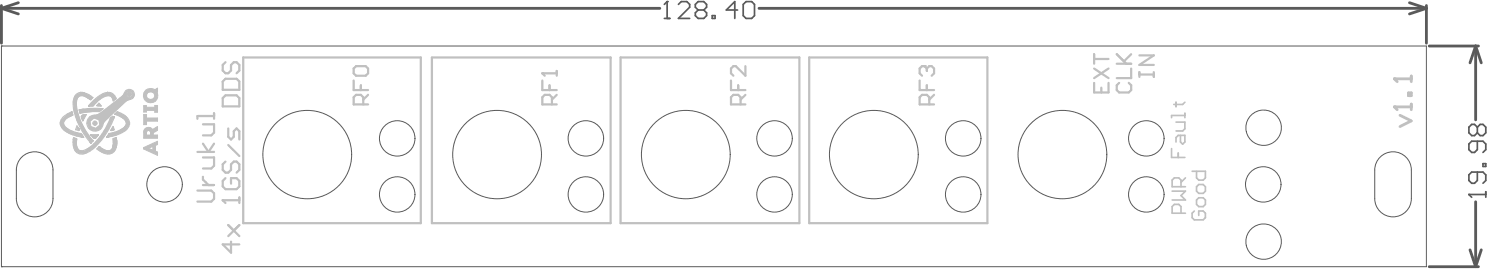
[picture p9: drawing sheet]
<svg xmlns="http://www.w3.org/2000/svg" width="447mm" height="81mm" viewBox="0 0 447 81" stroke-linecap="round" stroke-linejoin="round" font-family="sans-serif">
<path d="M.4 13.8h.1M.4 13.8h427.4v66h-427.4M.4 13.8v66M4.9 50.9v8.5M15.9 50.9v8.5M412.3 50.9v8.5M423.3 50.9v8.5M.4 79.8h.1" fill="none" stroke="#5a5a5a" stroke-width=".3"/>
<g fill="none" stroke="#5a5a5a" stroke-width=".84">
<path d="M.4 1.7v11.2M.4 2.5l5.1 1.7M.4 2.5h197.5M5.5 .8l-5.1 1.7M227.7 2.5h200.1M422.8 .8l5 1.7M427.8 2.5l-5 1.7M427.8 1.7v11.2M428.7 13.8h14.8M442.6 13.8l1.7 5M442.6 13.8v22.1M442.6 13.8l-1.7 5"/>
<path d="M428.7 79.8h14.8M440.9 74.8l1.7 5M442.6 60.4v19.4M444.3 74.8l-1.7 5"/>
</g>
<path d="M440.6 58.2h5.1M445.7 57.4v1.6" fill="none" stroke="#5a5a5a" stroke-width=".51"/>
<circle cx="440.6" cy="58.2" r=".25" fill="#5a5a5a"/>
<path d="M199.3 5.5h1.6M200.1 .5v5M443.1 38.1l.9-.9h.8l.9 .9v1.6l-.9 .9h-.8l-.9-.9M443.1 38.1l-.8-.9h-.9l-.8 .9v1.6l.8 .9h.9l.8-.9M443.1 38.1v1.6M440.6 58.2l.8 .8M443.1 51.5v2.5l-.8 .8h-.9l-.8-.8v-1.7l.8-.8h3.4l.9 .8v1.7l-.9 .8M443.1 42.3v2.5l-.8 .8h-.9l-.8-.8v-1.7l.8-.8h3.4l.9 .8v1.7l-.9 .8M444.8 49h.9v.8h-.9z" fill="none" stroke="#5a5a5a" stroke-width=".51"/>
<circle cx="200.1" cy=".5" r=".25" fill="#5a5a5a"/>
<path d="M200.1 .5l-.8 .8M203.5 1.3l.8-.8h1.7l.9 .8v.9l-3.4 3.3h3.4M209.4 3l-.8 .8v.9l.8 .8h1.7l.8-.8v-.9l-.8-.8M209.4 3l-.8-.8v-.9l.8-.8h1.7l.8 .8v.9l-.8 .8M209.4 3h1.7M213.6 4.7h.9v.8h-.9zM221.2 3h-3.3l2.5-2.5v5M222.9 1.3l.9-.8h1.7l.8 .8v3.4l-.8 .8h-1.7l-.9-.8z" fill="none" stroke="#5a5a5a" stroke-width=".51"/>
<g fill="none" stroke="#5a5a5a" stroke-width=".3">
<path d="M373.8 39.3a5.3 5.3 0 0 1 6.6-6.2 5.3 5.3 0 0 1 2.6 8.6 5.3 5.3 0 0 1-8.9-1.5l-.3-.8M4.9 50.9a5.5 5.5 0 0 1 5.5-5.5 5.5 5.5 0 0 1 5.5 5.5M4.9 59.4a5.5 5.5 0 0 0 5.5 5.5 5.5 5.5 0 0 0 5.5-5.5M412.3 50.9a5.5 5.5 0 0 1 5.5-5.5 5.5 5.5 0 0 1 5.5 5.5M412.3 59.4a5.5 5.5 0 0 0 5.5 5.5 5.5 5.5 0 0 0 5.5-5.5M373.8 73.3a5.3 5.3 0 0 1 6.6-6.2 5.3 5.3 0 0 1 2.6 8.7 5.3 5.3 0 0 1-8.9-1.6l-.3-.8"/>
<circle cx="49.4" cy="55.2" r="5.3"/>
<circle cx="92.2" cy="46.3" r="13.3"/>
<circle cx="119.2" cy="41.4" r="5.3"/>
<circle cx="119.2" cy="58.2" r="5.3"/>
<circle cx="149.1" cy="46.3" r="13.3"/>
<circle cx="175.7" cy="41.4" r="5.3"/>
<circle cx="175.7" cy="58.2" r="5.3"/>
<circle cx="205.8" cy="46.3" r="13.3"/>
<circle cx="232.3" cy="41.4" r="5.3"/>
<circle cx="232.3" cy="58.2" r="5.3"/>
<circle cx="262.1" cy="46.3" r="13.3"/>
<circle cx="288.9" cy="41.4" r="5.3"/>
<circle cx="288.9" cy="58.2" r="5.3"/>
<circle cx="318.7" cy="46.3" r="13.3"/>
<circle cx="343.8" cy="41.4" r="5.3"/>
<circle cx="343.8" cy="58.2" r="5.3"/>
<circle cx="378.9" cy="55.2" r="5.3"/>
</g>
<g fill="#c0c0c0">
<path d="M23.2 37.9l.3 .3v.6h-.6z"/>
<path d="M28.2 36.3l.7 .1 .2 .5-.2 .5-.4 .1-.4-.2-.3-.4z"/>
<path d="M24.5 34.6l1.4-.4-1 2z"/>
<path d="M33.8 38l.5 .8-1 .2z"/>
<path d="M43.6 38.4a1.52 1.52 0 0 1 2.1 .3l1.5-.8v1.1l-1.1 .7-.1 .7h1.2v1h-4.1v-1h2v-.8l-.2-.5-.4-.1-.6 .6v.8h-.8v-1.3z"/>
<path d="M43.1 31.6h.8v.5h2.5v-.5h.8v2h-.8v-.6h-2.5v.5h-.8z"/>
<path d="M43.1 34.3h.8v1h3.3v.9h-3.3v1.1h-.8z"/>
<path d="M43.5 27.3a2.41 2.41 0 0 1 2.9-.5l.8-.4-.1 1.1a2.17 2.17 0 0 1-1.3 3.2 2.17 2.17 0 0 1-2.8-2.1h1a1.2 1.2 0 0 0 1.5 1.1 1.2 1.2 0 0 0 .7-1.7 1.24 1.24 0 0 0-1.3-.5 1.24 1.24 0 0 0-.9 1.1h-1z"/>
<path d="M43 44.2l4.2-1.9v.9l-.6 .3v1l-.8 .4v-1.1l-1.3 .6 1.3 .5 .8-.4v.7l.6 .3v.9l-4.2-1.8z"/>
<path d="M27.3 40.4h2.1l-.8 .9-.6-.1z"/>
<path d="M29.8 43.9l.9 .6 1.4 .6h.7l.7-.4 .3-.7 .1-2.5 1-.3 .1 1.8-.3 1.5a2.56 2.56 0 0 1-3.7 1.3l-1.9-1.2z"/>
<path d="M28.2 30l2.2-1.7 1.7-.6a2.36 2.36 0 0 1 2.7 1.8l-.8 .7-.3-.9-.7-.6a4.9 4.9 0 0 0-4.1 2l-1.1 1-1.2-.1z"/>
<path d="M29.7 30.9l.5 .8-1.2-.1z"/>
<path d="M18.2 35.9l2.3-2 1.1-.4 .2 .2v.7h-.2l-.6 .5h-.4l-1.2 1.1-.3 .4v.9l1 1.2h.3l.6 .6h.6l.5 .5 1.8 .2 .5 .3 .5 .6v.4h-.6l-.3-.3h-1.2l-.4-.4-1.4-.2-.6-.5h-.4l-1.8-1.8z"/>
<path d="M26.9 35l1.2-.6 .1 .9-1.2 1 .3 1.5 1.4 .6 1.2-1-.2-1.5-1.5-.6-.1-.9h.8l.9-.3 7-5.4 1-1.6 1.3-.4 .9 .6 .3 1-.6 .3-.1-1-1-.3-.7 .6 .1 1 1 .3 1.3-.9a1.91 1.91 0 0 1-2 1.7l-7.4 6.9a2.46 2.46 0 0 1-1.6 2.2 2.46 2.46 0 0 1-2.7-.7l-.5-1.6 .1-.9z"/>
<path d="M34.4 34.2l.8-.8a4.1 4.1 0 0 1 3.7 3.8l-.4 .8a8.5 8.5 0 0 1-6.4 3l.6-1a7.4 7.4 0 0 0 5-2.5l.2-.8a4.7 4.7 0 0 0-3.5-2.5z"/>
<path d="M23.8 32.9l4.2-.5 2.9 .1-1.1 .9-5.8 .4z"/>
<path d="M22.1 41.2l.9 .3a3 3 0 0 0 1 3.5l1.4 .1a18.5 18.5 0 0 0 7.7-9.7l.6-.6 .6 .2a19.8 19.8 0 0 1-7.2 10.1l-1.8 .9a2.51 2.51 0 0 1-3.3-2.4z"/>
<path d="M23.2 28l1.6-.3 1.1 .3 2 1.2-.8 .6-1.4-.8-1.2-.4-1 .4-.4 .7-.2 1.3a19.2 19.2 0 0 0 5 11.1l-.6 .7a24 24 0 0 1-5.2-9.9 4.7 4.7 0 0 1 1.1-4.9z"/>
<circle cx="38.8" cy="28.2" r=".63"/>
</g>
<g fill="none" stroke="#c0c0c0" stroke-width=".33">
<path d="M18.1 36.6v.6M21.1 33.7l-1.1 .5M21.2 33.7l.4-.2 .2 .9-1.2 .6M21.2 33.7h-.1M22 30.5v.2M21.9 42.7h.1M22 42.2l-.1 .1M22 41.6v.3M22 41.5v.1M22 41.4v.1M22.1 41.3l-.1 .1M22.1 41.2v.1"/>
<path d="M23 41.8v.2M23 41.7h.1M23 41.5l-.1 .7"/>
</g>
<circle cx="23.6" cy="38.6" r=".17" fill="#c0c0c0"/>
<g fill="none" stroke="#c0c0c0" stroke-width=".33">
<path d="M23.3 38l.3 .6M23.6 38.6v.1M23.6 38.6h.1M23.6 38.7h.1M23.6 39v.1M23.6 39h.1M24.1 33.8h.1M24.2 33.8h-.1M25.2 32.6l-1.5 .3 .3 .9M26.6 31.7h.1M27.5 33.4l-3.4 .4M27.8 31.7h-1.2"/>
<path d="M28.2 31.3l-.2 .3M28.3 31.3h-.1M24.2 41h.1M24.3 41h.2M24.4 41l.6 .1M24.6 40.4l.1 .1M24.7 40.5l.1 .1M24.8 40.6l.3 .4M25 41.1h.1M25 41h.1M25.1 41l-.1 .1M27 42.5l.1 .1"/>
<path d="M27.1 42.6h.1M27.1 42.6l.1 .1M27.3 40.4l.1 .1M27.3 40.4h.1M27.4 40.5h.1M27.4 40.5l.1 .1M27.5 40.6l.4 .5M27.9 42.1h.1M27.9 42.1l-.7 .6M28.4 41.3h.1M29.2 40.7l-.4 .5"/>
</g>
<circle cx="26.6" cy="31.7" r=".17" fill="#c0c0c0"/>
<g fill="none" stroke="#c0c0c0" stroke-width=".33">
<path d="M23.2 37.9l.4 1.2-.9-.3 .4-1.2 .2 .4M24.1 27.7h.1M24.2 27.7h.9M24.4 35l.3 .9M24.7 35.9h.1M24.8 35.9v.1M24.8 36v.1M25 27.7l.3 .1M25.6 34.3l-.8 1.8M25.6 34.3h.3l-1.1 1.8M25.6 34.3l-.8 .1M26 29.1l.9 .6"/>
<path d="M26.6 31.7h.1M26.7 31.6l-.1 .1M26.7 31.5v.1M26.9 29.7h.1M27.6 30.6l-.9 1M27.9 29.2l-.7 .7-.3-.2M29 31.6l.7-.7 .7 .8M29.2 30.4l-.9 .9M30.2 32.5h.7l-1.1 .9M32.2 27.7h.1M32.2 27.7h.8zM32.9 39.9h-.1"/>
<path d="M32.9 39.9h.1M33.1 35.4h.1M33.3 39l.6-1.2 .4 1-.9 .2M33.8 38l.3 .9M34.1 35.6l-.2 .3M34.1 35.5v.1M34.2 35.2v.1M34.2 35.2l-.1 .3M34.2 35.2h.1M34.2 35.1v.1M34.3 35l-.1 .1M34.3 34.9l-.6-.1-.6 .6"/>
<path d="M34.3 34.9l-1.2 .5M34.3 34.9v.1M34.7 29.2v.1M34.7 29.3l.1 .1M34.8 29.5l-.8 .7M35.2 33.4l-.8 .8M36.7 28.8l-5.9 4.5M37.8 30.3l-5.4 4.9M38.8 29.8h.1M38.9 36.6v.6M38.9 29.8h-.1M38.9 29.8h.1"/>
<path d="M23 41.5l-.9-.3 .9 .5M27.3 40.4h2.2M29.3 40.6l-.1 .1M29.3 40.5h.1M29.4 40.5h-.1M29.4 40.5h.1M29.4 40.4v.1M29.4 40.4h.1M29.5 40.4h.1M29.5 40.4h-.1M29.8 43.9l.6 .4M29.8 43.9l-.7 .7"/>
<path d="M29.8 43.9h.1M32.1 41l-.1 .1M32.1 41h.1M32.1 40.9h.1M32.1 40.9v.1M32.2 40.9h-.1M32.6 41l-.6 .1M32.7 41h-.2M32.7 41h.1M32.7 40l-.5 .9M34 42v.1M34 42.7h.1"/>
<path d="M34.9 41.2l-1 .3 .1 1M34.9 41.2v.1M34.9 41.2v.4M34.9 41.3h.1M34.9 41.4h.1M34.9 41.5v.2M34.9 41.6l.1 .3M35 41.9v.3M35 41.9v.2"/>
</g>
<g fill="none" stroke="#c0c0c0" stroke-width=".3">
<path d="M27 36.3l1.2-1 1.5 .6 .2 1.5-1.2 1-1.4-.6zM37.9 27.9l.7-.6 1 .3 .1 1-.7 .6-1-.3zM43.1 31.6h.8v.5h2.5v-.5h.8v2h-.8v-.6h-2.5v.5h-.8zM43.1 34.3h.8v1h3.3v.9h-3.3v1.1h-.8zM43.9 39.7v.1M43.9 39.6v.5M45.1 39.6v.8h-1.2v-.3M45.7 38.7l1.5-.8v1.1l-1.2 .7v.7h1.2v1h-4.1v-1.8M46.4 26.8v.1M46.4 26.9l.8-.5v1l-.1 .2zM43 44.2l4.2-1.9v.9l-.6 .3v1.7l.6 .3v.9l-4.2-1.8zM43.9 40.1h.1"/>
<path d="M43.9 40.2v.1M44.5 44.4l1.3-.6v1.1z"/>
</g>
<path d="M73 17.2h53.2v49.6h-53.2zM129.5 17.2h53.7v49.6h-53.7zM186.1 17.2h53.7v49.6h-53.7zM242.7 17.2h53.5v49.6h-53.5z" fill="none" stroke="#c0c0c0" stroke-width=".66"/>
<path d="M43.1 40.4h.8z" fill-rule="evenodd" fill="#c0c0c0"/>
<path d="M162.7 24.1v2.9h4.3M162.7 21.9h4.3M164.8 25.5v1.5M165.6 31.2v-2.1l-.8-.7h-1.4l-.7 .7v2.1h4.3M167 28.4l-1.4 1.4M167 21.2v1.5" fill="none" stroke="#c0c0c0" stroke-width=".66"/>
<circle cx="162.7" cy="21.9" r=".33" fill="#c0c0c0"/>
<path d="M223.6 19.8v2.9l-2.9-2.9h-.7l-.7 .7v1.4l.7 .8M277.3 19.8h-.7l-.8 .7v1.4l.8 .8M162.7 21.9l.7 .8M219.3 24.1v2.9h4.3M221.4 25.5v1.5M222.1 31.2v-2.1l-.7-.7h-1.4l-.7 .7v2.1h4.3M223.6 28.4l-1.5 1.4M275.8 24.1v2.9h4.4M278 25.5v1.5M278.7 31.2v-2.1l-.7-.7h-1.4l-.8 .7v2.1h4.4M280.2 28.4l-1.5 1.4" fill="none" stroke="#c0c0c0" stroke-width=".66"/>
<circle cx="277.3" cy="19.8" r=".33" fill="#c0c0c0"/>
<g fill="none" stroke="#c0c0c0" stroke-width=".66">
<path d="M277.3 19.8l.7 .7M328.2 16.2v2.9M328.2 17.6h4.3M335 19.1h4.3M335 16.2l2.8 2.9M339.3 16.2l-2.2 2.2M341.8 16.6h4.3l-4.3 2.8h4.3M278 20.5v.7M278 20.5l.7-.7h.7l.8 .7v1.4l-.8 .8M328.2 24.8v2.9h4.3v-2.9M328.2 20.5l4.3 2.9M330.3 26.2v1.5"/>
<path d="M332.5 20.5l-4.3 2.9M335.7 24.8l-.7 .7v1.5l.7 .7h2.9l.7-.7v-1.5l-.7-.7M339.3 20.5v2.9h-4.3M341.8 21.6v1.4M341.8 22.3h4.3M346.1 21.6v1.4"/>
</g>
<g fill="none" stroke="#c0c0c0" stroke-width=".5">
<path d="M352.7 30.6v1.3M352.7 36.5h2.7v2l-.7 .7h-2M355.4 34.6h-4v.6M355.4 33.9v1.3M355.4 30.6l-.7 .7h-2.6M351.4 44.5v2.6h4M351.6 57.2h4l-1.4 1.3 1.4 1.3h-4M353.4 45.8v1.3M354.1 40.5v2l.6 .6 .7-.6v-2h-2l-.7 .7v1.3M354.2 55.9v-2l-.6-.7h-1.4l-.6 .7v2h4M355.6 53.2l-1.4 1.3M357.6 51.2h4v2l-.7 .7h-1.3l-.7-.7v-2"/>
<path d="M358.9 55.9l.7-.7h1.3l.7 .7v1.3l-.7 .7h-1.3l-.7-.7zM358.9 59.8l.7-.6h1.3l.7 .6v1.4l-.7 .6h-1.3l-.7-.6zM354.2 63.8v-2l-.6-.6h-1.4l-.6 .6v2h4M358.2 63.1l-.6 .7v1.3l.6 .7h2.7l.7-.7v-1.3l-.7-.7h-1.3v1.4"/>
</g>
<path d="M418.2 32h5.1M419.9 34.5l3.4 1.7-3.4 1.7M423.3 31.1v1.7" fill="none" stroke="#c0c0c0" stroke-width=".84"/>
<circle cx="418.2" cy="32" r=".42" fill="#c0c0c0"/>
<path d="M418.2 32l.9 .8M418.2 23.6h5.1M422.5 27.8h.8v.8h-.8zM423.3 22.8v1.6" fill="none" stroke="#c0c0c0" stroke-width=".84"/>
<circle cx="418.2" cy="23.6" r=".42" fill="#c0c0c0"/>
<path d="M418.2 23.6l.9 .8" fill="none" stroke="#c0c0c0" stroke-width=".84"/>
<g fill="none" stroke="#c0c0c0" stroke-width=".66">
<path d="M60.9 37.2h3.3v2.5l-.8 .8h-2.5M64.2 33.9v1.6M64.2 34.7h-5v.8M59.2 57h4.2l.8 .8v1.7l-.8 .8h-4.2M59.2 45.5h5M60.9 47.1h3.3v2.5l-.8 .8h-2.5M60.9 55.4h3.3M60.9 52.9v.8l1.6 1.7M60.9 43l1.6 2.5 1.7-2.5M66.8 59.9h5M71.8 59.1v1.6M68.5 67.3l3.3 3.3"/>
<path d="M69.3 72.3v3.3l-2.5-2.5h5M71.8 67.3l-3.3 3.3"/>
</g>
<circle cx="66.8" cy="59.9" r=".33" fill="#c0c0c0"/>
<g fill="none" stroke="#c0c0c0" stroke-width=".66">
<path d="M67.6 18.6l-.8 .8v1.7l.8 .8h.9l.8-.8v-1.7l.8-.8h.9l.8 .8v1.7l-.8 .8M66.8 24.4l.8-.8h3.4l.8 .8v2.5h-5zM66.8 29.4l.8-.9h3.4l.8 .9v2.4h-5zM68.5 38.4v2.5l.8 .8 .8-.8v-1.6l.9-.9 .8 .9v2.4M106.1 20.5l.7-.7h2.9l.7 .7v1.4l-.7 .8h-2.9l-.7-.8zM106.1 24.1v2.9h4.3M108.2 25.5v1.5M109 31.2v-2.1l-.8-.7h-1.4l-.7 .7v2.1h4.3M110.4 28.4l-1.4 1.4M66.8 59.9l.8 .8M67.6 53.3l-.8 .8v1.7l.8 .8h3.4l.8-.8v-1.7l-.8-.8h-1.7v1.7M67.6 48.3l-.8 .9v1.6l.8 .9h.9l.8-.9v-1.6l.8-.9h.9l.8 .9v1.6l-.8 .9"/>
<path d="M68.5 43.4l3.3 3.3"/>
</g>
<g fill="none" stroke="#c0c0c0" stroke-width=".33">
<path d="M18.1 37.2a6.1 6.1 0 0 0 4.9 3.5l1.2 .3M20 34.2l-1.3 1.1-.6 1.3M20.6 35a1.91 1.91 0 0 0-1.5 1.9 1.91 1.91 0 0 0 1.6 1.9l3.6 1.2 .3 .4M22 30.7l-.1 .5a19 19 0 0 0 5.1 11.3M23.6 38.7h.1M23.6 39h.1M23.7 38.7v.1M23.7 38.9l-.1 .1M23.7 38.8h.1M23.7 38.9h.1M23.7 38.8v.1M24 33.8h.1"/>
<path d="M24.1 27.7a2.82 2.82 0 0 0-2.1 2.8M24.1 27.7h.1M24.4 35h.1M24.8 34.4l-.4 .6M25.3 27.8l1.3 .5 1.3 .9M26 29.1a1.86 1.86 0 0 0-2.3-.3 1.86 1.86 0 0 0-.8 2.2l.3 2.1 .6 2.2a22.8 22.8 0 0 0 4.1 6.8M26.6 31.7h.1M27.8 31.7h.1M27.9 31.7h-.1M27.9 31.6h.1M28 31.6h-.1M28 31.6h.1"/>
<path d="M29 31.6l1.4 .1M29.8 33.4h-2.3M30.2 32.5l-5 .1M30.8 33.3l-1.6 1a2.62 2.62 0 0 0-2.5 1 2.62 2.62 0 0 0-.3 2.7 2.58 2.58 0 0 0 2.9 1.1 2.58 2.58 0 0 0 1.8-2.5l1.3-1.4M32.1 27.7a8.5 8.5 0 0 0-4.5 2.9M32.1 27.7h.1M32.7 40h.1M32.8 40h-.1M32.8 40h.1M32.8 39.9v.1M33 27.7l1 .5M33.1 35.4a16.6 16.6 0 0 1-7.9 9.6 1.47 1.47 0 0 1-2.1-1"/>
<path d="M33.3 39h.1M33.3 38.9v.1M33.4 39h.1M33.9 35.9a17.7 17.7 0 0 1-8.1 9.9 2.72 2.72 0 0 1-2.9-.3 2.72 2.72 0 0 1-1-2.8M34 30.2a1.71 1.71 0 0 0-1.1-1.5 1.71 1.71 0 0 0-1.9 .4l-1.8 1.3M34 28.2l.7 1.1M34.4 34.2l2.3 1a1.79 1.79 0 0 1 1.2 1.8 1.79 1.79 0 0 1-1.4 1.6l-1.6 .8-2 .5M34.8 29.4v.1M35.2 33.4l1.2 .5a4.4 4.4 0 0 1 2.5 2.7M36.7 28.8l.4-.5a1.56 1.56 0 0 1 1.5-1.6 1.56 1.56 0 0 1 1.6 1.4 1.56 1.56 0 0 1-1.3 1.7M38.8 29.8l-1 .5M38.8 29.8h.1"/>
<path d="M38.9 37.2a6.2 6.2 0 0 1-5.1 3.5l-1.1 .3M38.9 29.8h.1M21.9 42.3v.4M22 41.9v.3M22.9 42.2l.2 1.7M23.1 43.9v.1M27.9 41.1l.1 .1M28 41.2v.1M28 41.2l.2 .1M28.2 41.3h.1M28.4 41.3h-.1M28.4 41.3h.1"/>
<path d="M28.5 41.3h.1M28.6 41.3h.1M28.7 41.3h.1M28.8 41.2l-.1 .1M33.8 44a1.79 1.79 0 0 1-3 .6l-.4-.3M34 42.4v.1M34 42.5v.2M34 42.7l-.2 1.3M34.9 44a2.73 2.73 0 0 1-4.6 1.4l-1.2-.8M35 41.9v.8M35 42.1v.6M35 42.7l-.1 1.3"/>
<circle cx="28.5" cy="36.9" r=".62"/>
</g>
<g fill="none" stroke="#c0c0c0" stroke-width=".3">
<path d="M43.9 39.6a.61 .61 0 0 1 .6-.6 .61 .61 0 0 1 .6 .6M45.7 38.7a1.45 1.45 0 0 0-1.6-.5 1.45 1.45 0 0 0-1 1.4M46.4 26.8a2.16 2.16 0 0 0-3.3 1.2 2.16 2.16 0 0 0 2.3 2.7 2.16 2.16 0 0 0 1.7-3.1"/>
<circle cx="38.8" cy="28.2" r=".62"/>
<circle cx="45.1" cy="28.6" r="1.17"/>
</g>
</svg>
